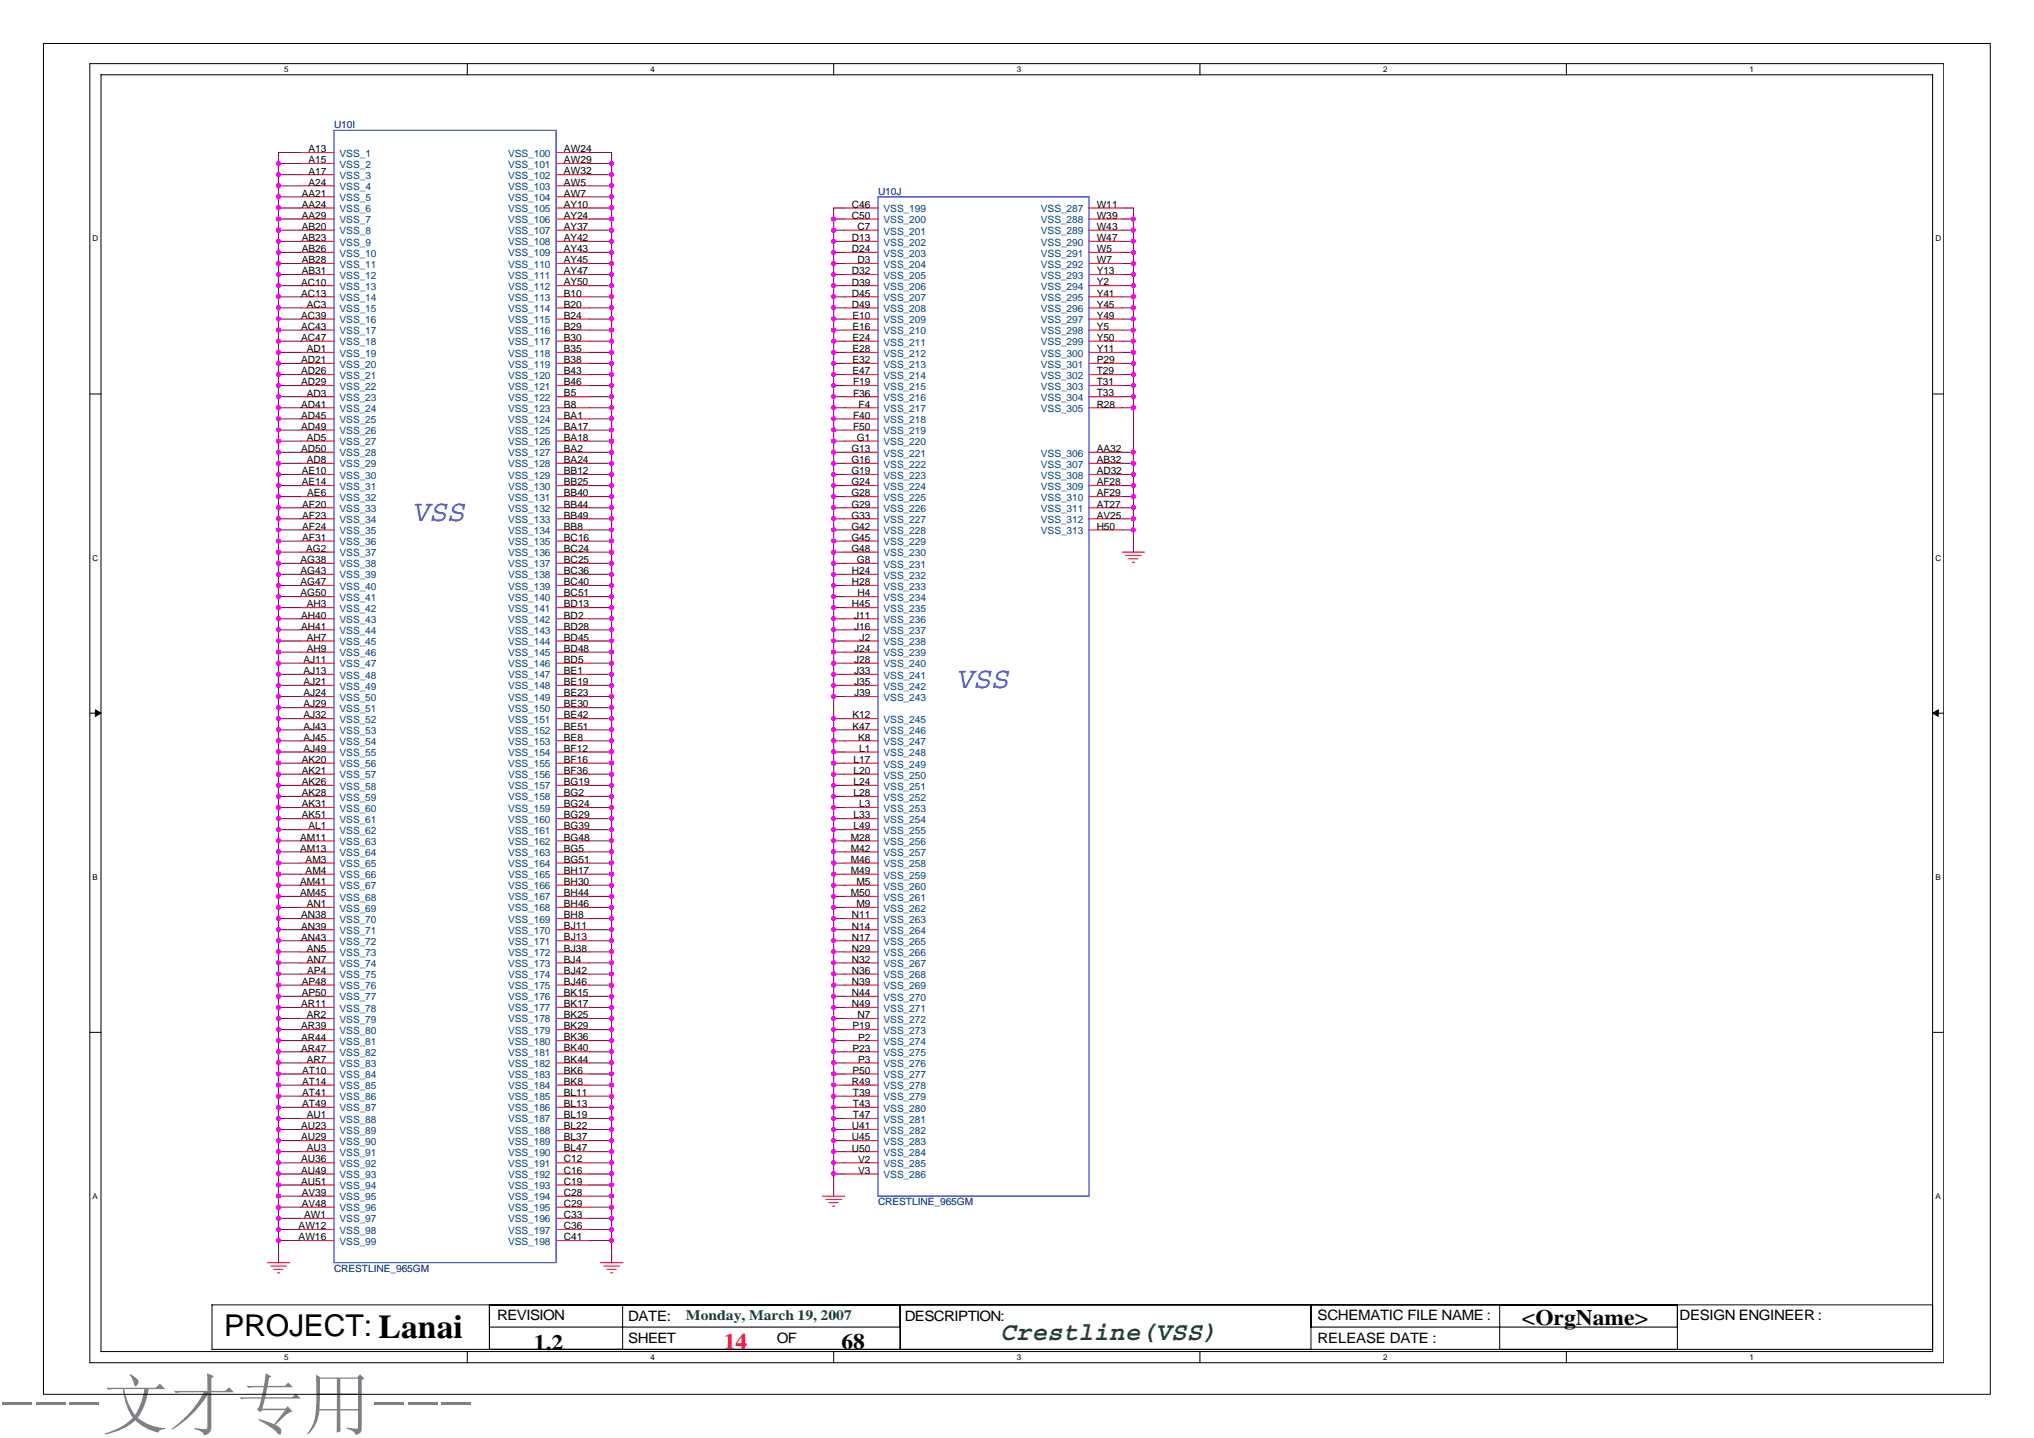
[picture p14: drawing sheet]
<svg xmlns="http://www.w3.org/2000/svg" width="297mm" height="210mm" viewBox="0 0 297 210" stroke-linecap="round" stroke-linejoin="round" font-family="sans-serif">
<defs><g id="words">
<text font-size="9.9" fill="#808080" x="0" y="208.6">---文才专用---</text>
<g font-size="4.4" fill="#00f">
<text x="60.1" y="76.1">VSS</text>
<text x="139.6" y="100.4">VSS</text>
</g>
<text font-size="4.4" x="32.7" y="195.1">PROJECT: Lanai</text>
<text font-size="3.7" fill="#008000" x="146.1" y="195.7">Crestline(VSS)</text>
<g font-size="3.2">
<text x="78" y="197.1">1.2</text>
<text x="122.9" y="196.9">68</text>
<text x="222.3" y="193.5">&lt;OrgName&gt;</text>
</g>
<text font-size="3.2" fill="#f00" x="105.7" y="196.9">14</text>
<g font-size="2.1">
<text x="72.6" y="192.8">REVISION</text>
<text x="91.8" y="196.2">SHEET</text>
<text x="91.8" y="192.9">DATE:</text>
<text x="113.5" y="196.2">OF</text>
<text x="132.1" y="192.9">DESCRIPTION:</text>
<text x="192.4" y="192.8">SCHEMATIC FILE NAME :</text>
<text x="192.4" y="196.2">RELEASE DATE :</text>
<text x="245.3" y="192.8">DESIGN ENGINEER :</text>
</g>
<text font-size="2.1" fill="#008000" x="100.2" y="192.8">Monday, March 19, 2007</text>
<g font-size="1.5">
<text x="45" y="22.2">A13</text>
<text x="45" y="23.9">A15</text>
<text x="82.4" y="22.2">AW24</text>
<text x="82.4" y="23.8">AW29</text>
<text x="44.1" y="28.7">AA21</text>
<text x="45" y="25.5">A17</text>
<text x="45" y="27.1">A24</text>
<text x="82.4" y="25.5">AW32</text>
<text x="82.4" y="27.1">AW5</text>
<text x="82.4" y="28.7">AW7</text>
<text x="44.1" y="30.4">AA24</text>
<text x="44.1" y="32">AA29</text>
<text x="44.1" y="33.6">AB20</text>
<text x="44.1" y="35.2">AB23</text>
<text x="82.4" y="30.3">AY10</text>
<text x="82.4" y="31.9">AY24</text>
<text x="82.4" y="33.6">AY37</text>
<text x="82.4" y="35.2">AY42</text>
<text x="124.4" y="30.4">C46</text>
<text x="124.4" y="32">C50</text>
<text x="124.4" y="35.2">D13</text>
<text x="125.2" y="33.6">C7</text>
<text x="160.2" y="30.3">W11</text>
<text x="160.2" y="31.9">W39</text>
<text x="160.2" y="33.6">W43</text>
<text x="160.2" y="35.2">W47</text>
<text x="44" y="41.7">AC10</text>
<text x="44.1" y="36.8">AB26</text>
<text x="44.1" y="38.5">AB28</text>
<text x="44.1" y="40.1">AB31</text>
<text x="82.4" y="36.8">AY43</text>
<text x="82.4" y="38.4">AY45</text>
<text x="82.4" y="40">AY47</text>
<text x="82.4" y="41.7">AY50</text>
<text x="124.4" y="36.8">D24</text>
<text x="124.4" y="40.1">D32</text>
<text x="124.4" y="41.7">D39</text>
<text x="125.2" y="38.5">D3</text>
<text x="160.2" y="36.8">W5</text>
<text x="160.2" y="38.4">W7</text>
<text x="160.2" y="40.1">Y13</text>
<text x="160.2" y="41.7">Y2</text>
<text x="44" y="43.3">AC13</text>
<text x="44" y="46.6">AC39</text>
<text x="44.8" y="44.9">AC3</text>
<text x="82.4" y="43.3">B10</text>
<text x="82.4" y="44.9">B20</text>
<text x="82.4" y="46.5">B24</text>
<text x="124.4" y="43.3">D45</text>
<text x="124.4" y="44.9">D49</text>
<text x="124.5" y="46.6">E10</text>
<text x="160.2" y="43.3">Y41</text>
<text x="160.2" y="44.9">Y45</text>
<text x="160.2" y="46.5">Y49</text>
<text x="44" y="48.2">AC43</text>
<text x="44" y="53">AD21</text>
<text x="44" y="49.8">AC47</text>
<text x="44.8" y="51.4">AD1</text>
<text x="82.4" y="48.2">B29</text>
<text x="82.4" y="49.8">B30</text>
<text x="82.4" y="51.4">B35</text>
<text x="82.4" y="53">B38</text>
<text x="124.5" y="48.2">E16</text>
<text x="124.5" y="49.8">E24</text>
<text x="124.5" y="51.4">E28</text>
<text x="124.5" y="53">E32</text>
<text x="160.2" y="48.2">Y5</text>
<text x="160.2" y="49.8">Y50</text>
<text x="160.2" y="51.4">Y11</text>
<text x="160.2" y="53">P29</text>
<text x="44" y="54.7">AD26</text>
<text x="44" y="56.3">AD29</text>
<text x="44" y="59.5">AD41</text>
<text x="44.8" y="57.9">AD3</text>
<text x="82.4" y="54.7">B43</text>
<text x="82.4" y="56.3">B46</text>
<text x="82.4" y="57.9">B5</text>
<text x="82.4" y="59.5">B8</text>
<text x="124.5" y="54.7">E47</text>
<text x="124.6" y="56.3">F19</text>
<text x="124.6" y="57.9">F36</text>
<text x="125.4" y="59.5">F4</text>
<text x="160.2" y="54.7">T29</text>
<text x="160.2" y="56.3">T31</text>
<text x="160.2" y="57.9">T33</text>
<text x="160.2" y="59.5">R28</text>
<text x="44" y="61.1">AD45</text>
<text x="44" y="62.8">AD49</text>
<text x="44.8" y="64.4">AD5</text>
<text x="82.4" y="61.1">BA1</text>
<text x="82.4" y="62.8">BA17</text>
<text x="82.4" y="64.4">BA18</text>
<text x="82.4" y="66">BA2</text>
<text x="124.6" y="61.1">F40</text>
<text x="124.6" y="62.8">F50</text>
<text x="125.1" y="64.4">G1</text>
<text x="44" y="66">AD50</text>
<text x="44.1" y="69.3">AE10</text>
<text x="44.1" y="70.9">AE14</text>
<text x="44.8" y="67.6">AD8</text>
<text x="82.4" y="67.6">BA24</text>
<text x="82.4" y="69.2">BB12</text>
<text x="82.4" y="70.9">BB25</text>
<text x="124.3" y="66">G13</text>
<text x="124.3" y="67.6">G16</text>
<text x="124.3" y="69.3">G19</text>
<text x="124.3" y="70.9">G24</text>
<text x="160.2" y="66">AA32</text>
<text x="160.2" y="67.6">AB32</text>
<text x="160.2" y="69.2">AD32</text>
<text x="160.2" y="70.9">AF28</text>
<text x="44.2" y="74.1">AF20</text>
<text x="44.2" y="75.7">AF23</text>
<text x="44.2" y="77.4">AF24</text>
<text x="44.9" y="72.5">AE6</text>
<text x="82.4" y="72.5">BB40</text>
<text x="82.4" y="74.1">BB44</text>
<text x="82.4" y="75.7">BB49</text>
<text x="82.4" y="77.3">BB8</text>
<text x="124.3" y="72.5">G28</text>
<text x="124.3" y="74.1">G29</text>
<text x="124.3" y="75.8">G33</text>
<text x="124.3" y="77.4">G42</text>
<text x="160.2" y="72.5">AF29</text>
<text x="160.2" y="74.1">AT27</text>
<text x="160.2" y="75.7">AV25</text>
<text x="160.2" y="77.3">H50</text>
<text x="43.9" y="82.2">AG38</text>
<text x="43.9" y="83.9">AG43</text>
<text x="44.2" y="79">AF31</text>
<text x="44.7" y="80.6">AG2</text>
<text x="82.4" y="79">BC16</text>
<text x="82.4" y="80.6">BC24</text>
<text x="82.4" y="82.2">BC25</text>
<text x="82.4" y="83.8">BC36</text>
<text x="124.3" y="79">G45</text>
<text x="124.3" y="80.6">G48</text>
<text x="124.4" y="83.9">H24</text>
<text x="125.1" y="82.2">G8</text>
<text x="43.9" y="85.5">AG47</text>
<text x="43.9" y="87.1">AG50</text>
<text x="44.8" y="88.7">AH3</text>
<text x="82.4" y="85.5">BC40</text>
<text x="82.4" y="87.1">BC51</text>
<text x="82.4" y="88.7">BD13</text>
<text x="124.4" y="85.5">H28</text>
<text x="124.4" y="88.7">H45</text>
<text x="125.2" y="87.1">H4</text>
<text x="44" y="90.3">AH40</text>
<text x="44" y="91.9">AH41</text>
<text x="44.8" y="93.6">AH7</text>
<text x="44.8" y="95.2">AH9</text>
<text x="82.4" y="90.3">BD2</text>
<text x="82.4" y="91.9">BD28</text>
<text x="82.4" y="93.6">BD45</text>
<text x="82.4" y="95.2">BD48</text>
<text x="124.7" y="90.3">J11</text>
<text x="124.7" y="91.9">J16</text>
<text x="124.7" y="95.2">J24</text>
<text x="125.5" y="93.6">J2</text>
<text x="44.3" y="96.8">AJ11</text>
<text x="44.3" y="98.4">AJ13</text>
<text x="44.3" y="100">AJ21</text>
<text x="44.3" y="101.7">AJ24</text>
<text x="82.4" y="96.8">BD5</text>
<text x="82.4" y="98.4">BE1</text>
<text x="82.4" y="100">BE19</text>
<text x="82.4" y="101.7">BE23</text>
<text x="124.7" y="96.8">J28</text>
<text x="124.7" y="98.4">J33</text>
<text x="124.7" y="100">J35</text>
<text x="124.7" y="101.7">J39</text>
<text x="44.3" y="103.3">AJ29</text>
<text x="44.3" y="104.9">AJ32</text>
<text x="44.3" y="106.5">AJ43</text>
<text x="82.4" y="103.3">BE30</text>
<text x="82.4" y="104.9">BE42</text>
<text x="82.4" y="106.5">BE51</text>
<text x="124.5" y="104.9">K12</text>
<text x="124.5" y="106.5">K47</text>
<text x="44.1" y="111.4">AK20</text>
<text x="44.1" y="113">AK21</text>
<text x="44.3" y="108.2">AJ45</text>
<text x="44.3" y="109.8">AJ49</text>
<text x="82.4" y="108.1">BE8</text>
<text x="82.4" y="109.8">BF12</text>
<text x="82.4" y="111.4">BF16</text>
<text x="82.4" y="113">BF36</text>
<text x="124.6" y="111.4">L17</text>
<text x="124.6" y="113">L20</text>
<text x="125.3" y="108.2">K8</text>
<text x="125.5" y="109.8">L1</text>
<text x="44.1" y="114.6">AK26</text>
<text x="44.1" y="116.3">AK28</text>
<text x="44.1" y="117.9">AK31</text>
<text x="44.1" y="119.5">AK51</text>
<text x="82.4" y="114.6">BG19</text>
<text x="82.4" y="116.2">BG2</text>
<text x="82.4" y="117.9">BG24</text>
<text x="82.4" y="119.5">BG29</text>
<text x="124.6" y="114.6">L24</text>
<text x="124.6" y="116.3">L28</text>
<text x="124.6" y="119.5">L33</text>
<text x="125.5" y="117.9">L3</text>
<text x="43.8" y="122.8">AM11</text>
<text x="43.8" y="124.4">AM13</text>
<text x="44.6" y="126">AM3</text>
<text x="45" y="121.1">AL1</text>
<text x="82.4" y="121.1">BG39</text>
<text x="82.4" y="122.7">BG48</text>
<text x="82.4" y="124.3">BG5</text>
<text x="82.4" y="126">BG51</text>
<text x="124.2" y="122.8">M28</text>
<text x="124.2" y="124.4">M42</text>
<text x="124.2" y="126">M46</text>
<text x="124.6" y="121.1">L49</text>
<text x="43.8" y="129.2">AM41</text>
<text x="43.8" y="130.9">AM45</text>
<text x="44.6" y="127.6">AM4</text>
<text x="82.4" y="127.6">BH17</text>
<text x="82.4" y="129.2">BH30</text>
<text x="82.4" y="130.8">BH44</text>
<text x="124.2" y="127.6">M49</text>
<text x="124.2" y="130.9">M50</text>
<text x="125.1" y="129.2">M5</text>
<text x="44" y="134.1">AN38</text>
<text x="44" y="135.7">AN39</text>
<text x="44" y="137.3">AN43</text>
<text x="44.8" y="132.5">AN1</text>
<text x="82.4" y="132.5">BH46</text>
<text x="82.4" y="134.1">BH8</text>
<text x="82.4" y="135.7">BJ11</text>
<text x="82.4" y="137.3">BJ13</text>
<text x="124.4" y="134.1">N11</text>
<text x="124.4" y="135.7">N14</text>
<text x="124.4" y="137.3">N17</text>
<text x="125.1" y="132.5">M9</text>
<text x="44.1" y="143.8">AP48</text>
<text x="44.8" y="139">AN5</text>
<text x="44.8" y="140.6">AN7</text>
<text x="44.9" y="142.2">AP4</text>
<text x="82.4" y="139">BJ38</text>
<text x="82.4" y="140.6">BJ4</text>
<text x="82.4" y="142.2">BJ42</text>
<text x="82.4" y="143.8">BJ46</text>
<text x="124.4" y="139">N29</text>
<text x="124.4" y="140.6">N32</text>
<text x="124.4" y="142.2">N36</text>
<text x="124.4" y="143.8">N39</text>
<text x="44" y="147.1">AR11</text>
<text x="44.1" y="145.4">AP50</text>
<text x="44.8" y="148.7">AR2</text>
<text x="82.4" y="145.4">BK15</text>
<text x="82.4" y="147.1">BK17</text>
<text x="82.4" y="148.7">BK25</text>
<text x="124.4" y="145.4">N44</text>
<text x="124.4" y="147.1">N49</text>
<text x="125.2" y="148.7">N7</text>
<text x="44" y="150.3">AR39</text>
<text x="44" y="151.9">AR44</text>
<text x="44" y="153.5">AR47</text>
<text x="44.8" y="155.2">AR7</text>
<text x="82.4" y="150.3">BK29</text>
<text x="82.4" y="151.9">BK36</text>
<text x="82.4" y="155.2">BK44</text>
<text x="82.4" y="153.5">BK40</text>
<text x="124.5" y="150.3">P19</text>
<text x="124.5" y="153.5">P23</text>
<text x="125.3" y="151.9">P2</text>
<text x="125.3" y="155.2">P3</text>
<text x="44.1" y="156.8">AT10</text>
<text x="44.1" y="158.4">AT14</text>
<text x="44.1" y="160">AT41</text>
<text x="44.1" y="161.7">AT49</text>
<text x="82.4" y="158.4">BK8</text>
<text x="82.4" y="161.6">BL13</text>
<text x="82.4" y="156.8">BK6</text>
<text x="82.4" y="160">BL11</text>
<text x="124.4" y="158.4">R49</text>
<text x="124.5" y="156.8">P50</text>
<text x="124.6" y="160">T39</text>
<text x="124.6" y="161.7">T43</text>
<text x="44" y="164.9">AU23</text>
<text x="44" y="166.5">AU29</text>
<text x="44.8" y="163.3">AU1</text>
<text x="82.4" y="164.9">BL22</text>
<text x="82.4" y="163.3">BL19</text>
<text x="82.4" y="166.5">BL37</text>
<text x="124.4" y="164.9">U41</text>
<text x="124.4" y="166.5">U45</text>
<text x="124.6" y="163.3">T47</text>
<text x="44" y="169.7">AU36</text>
<text x="44" y="171.4">AU49</text>
<text x="44" y="173">AU51</text>
<text x="44.8" y="168.1">AU3</text>
<text x="82.4" y="169.7">C12</text>
<text x="82.4" y="173">C19</text>
<text x="82.4" y="168.1">BL47</text>
<text x="82.4" y="171.4">C16</text>
<text x="124.4" y="168.2">U50</text>
<text x="125.3" y="169.8">V2</text>
<text x="125.3" y="171.4">V3</text>
<text x="43.6" y="179.5">AW12</text>
<text x="44.1" y="174.6">AV39</text>
<text x="44.1" y="176.2">AV48</text>
<text x="44.4" y="177.9">AW1</text>
<text x="82.4" y="176.2">C29</text>
<text x="82.4" y="179.5">C36</text>
<text x="82.4" y="174.6">C28</text>
<text x="82.4" y="177.8">C33</text>
<text x="43.6" y="181.1">AW16</text>
<text x="82.4" y="181.1">C41</text>
</g>
<g font-size="1.5" fill="#000080">
<text x="48.8" y="18.7">U10I</text>
<text x="128.2" y="28.4">U10J</text>
<text x="128.2" y="176">CRESTLINE_965GM</text>
<text x="48.8" y="185.7">CRESTLINE_965GM</text>
</g>
<g font-size="1.5" fill="#004080">
<text x="49.6" y="22.9">VSS_1</text>
<text x="74.2" y="22.9">VSS_100</text>
<text x="49.6" y="24.5">VSS_2</text>
<text x="49.6" y="26.1">VSS_3</text>
<text x="49.6" y="27.8">VSS_4</text>
<text x="49.6" y="29.4">VSS_5</text>
<text x="74.2" y="24.5">VSS_101</text>
<text x="74.2" y="26.1">VSS_102</text>
<text x="74.2" y="27.7">VSS_103</text>
<text x="74.2" y="29.3">VSS_104</text>
<text x="49.6" y="31">VSS_6</text>
<text x="49.6" y="32.6">VSS_7</text>
<text x="49.6" y="34.2">VSS_8</text>
<text x="49.6" y="35.9">VSS_9</text>
<text x="74.2" y="31">VSS_105</text>
<text x="74.2" y="32.6">VSS_106</text>
<text x="74.2" y="34.2">VSS_107</text>
<text x="74.2" y="35.8">VSS_108</text>
<text x="129" y="31">VSS_199</text>
<text x="129" y="32.6">VSS_200</text>
<text x="129" y="34.3">VSS_201</text>
<text x="129" y="35.9">VSS_202</text>
<text x="152" y="31">VSS_287</text>
<text x="152" y="32.6">VSS_288</text>
<text x="152" y="34.2">VSS_289</text>
<text x="152" y="35.9">VSS_290</text>
<text x="49.6" y="37.5">VSS_10</text>
<text x="49.6" y="39.1">VSS_11</text>
<text x="49.6" y="40.7">VSS_12</text>
<text x="74.2" y="37.5">VSS_109</text>
<text x="74.2" y="39.1">VSS_110</text>
<text x="74.2" y="40.7">VSS_111</text>
<text x="129" y="37.5">VSS_203</text>
<text x="129" y="39.1">VSS_204</text>
<text x="129" y="40.7">VSS_205</text>
<text x="152" y="37.5">VSS_291</text>
<text x="152" y="39.1">VSS_292</text>
<text x="152" y="40.7">VSS_293</text>
<text x="49.6" y="42.3">VSS_13</text>
<text x="49.6" y="44">VSS_14</text>
<text x="49.6" y="45.6">VSS_15</text>
<text x="49.6" y="47.2">VSS_16</text>
<text x="74.2" y="42.3">VSS_112</text>
<text x="74.2" y="44">VSS_113</text>
<text x="74.2" y="45.6">VSS_114</text>
<text x="74.2" y="47.2">VSS_115</text>
<text x="129" y="42.4">VSS_206</text>
<text x="129" y="44">VSS_207</text>
<text x="129" y="45.6">VSS_208</text>
<text x="129" y="47.2">VSS_209</text>
<text x="152" y="42.3">VSS_294</text>
<text x="152" y="44">VSS_295</text>
<text x="152" y="45.6">VSS_296</text>
<text x="152" y="47.2">VSS_297</text>
<text x="49.6" y="48.8">VSS_17</text>
<text x="49.6" y="52.1">VSS_19</text>
<text x="49.6" y="53.7">VSS_20</text>
<text x="49.6" y="50.4">VSS_18</text>
<text x="74.2" y="48.8">VSS_116</text>
<text x="74.2" y="50.4">VSS_117</text>
<text x="74.2" y="52.1">VSS_118</text>
<text x="74.2" y="53.7">VSS_119</text>
<text x="129" y="48.8">VSS_210</text>
<text x="129" y="50.5">VSS_211</text>
<text x="129" y="52.1">VSS_212</text>
<text x="129" y="53.7">VSS_213</text>
<text x="152" y="48.8">VSS_298</text>
<text x="152" y="50.4">VSS_299</text>
<text x="152" y="52.1">VSS_300</text>
<text x="152" y="53.7">VSS_301</text>
<text x="49.6" y="55.3">VSS_21</text>
<text x="49.6" y="56.9">VSS_22</text>
<text x="49.6" y="58.5">VSS_23</text>
<text x="74.2" y="55.3">VSS_120</text>
<text x="74.2" y="56.9">VSS_121</text>
<text x="74.2" y="58.5">VSS_122</text>
<text x="129" y="55.3">VSS_214</text>
<text x="129" y="56.9">VSS_215</text>
<text x="129" y="58.6">VSS_216</text>
<text x="152" y="55.3">VSS_302</text>
<text x="152" y="56.9">VSS_303</text>
<text x="152" y="58.6">VSS_304</text>
<text x="49.6" y="60.2">VSS_24</text>
<text x="49.6" y="61.8">VSS_25</text>
<text x="49.6" y="63.4">VSS_26</text>
<text x="49.6" y="65">VSS_27</text>
<text x="74.2" y="60.1">VSS_123</text>
<text x="74.2" y="61.8">VSS_124</text>
<text x="74.2" y="63.4">VSS_125</text>
<text x="74.2" y="65">VSS_126</text>
<text x="129" y="60.2">VSS_217</text>
<text x="129" y="61.8">VSS_218</text>
<text x="129" y="63.4">VSS_219</text>
<text x="129" y="65">VSS_220</text>
<text x="152" y="60.2">VSS_305</text>
<text x="49.6" y="66.7">VSS_28</text>
<text x="49.6" y="68.3">VSS_29</text>
<text x="49.6" y="69.9">VSS_30</text>
<text x="49.6" y="71.5">VSS_31</text>
<text x="74.2" y="66.6">VSS_127</text>
<text x="74.2" y="68.2">VSS_128</text>
<text x="74.2" y="69.9">VSS_129</text>
<text x="74.2" y="71.5">VSS_130</text>
<text x="129" y="66.7">VSS_221</text>
<text x="129" y="68.3">VSS_222</text>
<text x="129" y="69.9">VSS_223</text>
<text x="129" y="71.5">VSS_224</text>
<text x="152" y="66.7">VSS_306</text>
<text x="152" y="68.3">VSS_307</text>
<text x="152" y="69.9">VSS_308</text>
<text x="152" y="71.5">VSS_309</text>
<text x="49.6" y="73.1">VSS_32</text>
<text x="49.6" y="74.8">VSS_33</text>
<text x="49.6" y="76.4">VSS_34</text>
<text x="49.6" y="78">VSS_35</text>
<text x="74.2" y="73.1">VSS_131</text>
<text x="74.2" y="74.7">VSS_132</text>
<text x="74.2" y="76.4">VSS_133</text>
<text x="74.2" y="78">VSS_134</text>
<text x="129" y="73.2">VSS_225</text>
<text x="129" y="74.8">VSS_226</text>
<text x="129" y="76.4">VSS_227</text>
<text x="152" y="73.1">VSS_310</text>
<text x="152" y="74.8">VSS_311</text>
<text x="152" y="76.4">VSS_312</text>
<text x="49.6" y="79.6">VSS_36</text>
<text x="49.6" y="81.2">VSS_37</text>
<text x="49.6" y="82.9">VSS_38</text>
<text x="74.2" y="79.6">VSS_135</text>
<text x="74.2" y="81.2">VSS_136</text>
<text x="74.2" y="82.9">VSS_137</text>
<text x="129" y="78">VSS_228</text>
<text x="129" y="79.7">VSS_229</text>
<text x="129" y="81.3">VSS_230</text>
<text x="129" y="82.9">VSS_231</text>
<text x="152" y="78">VSS_313</text>
<text x="49.6" y="84.5">VSS_39</text>
<text x="49.6" y="86.1">VSS_40</text>
<text x="49.6" y="87.7">VSS_41</text>
<text x="49.6" y="89.3">VSS_42</text>
<text x="74.2" y="84.5">VSS_138</text>
<text x="74.2" y="86.1">VSS_139</text>
<text x="74.2" y="87.7">VSS_140</text>
<text x="74.2" y="89.3">VSS_141</text>
<text x="129" y="84.5">VSS_232</text>
<text x="129" y="86.1">VSS_233</text>
<text x="129" y="87.8">VSS_234</text>
<text x="129" y="89.4">VSS_235</text>
<text x="49.6" y="91">VSS_43</text>
<text x="49.6" y="92.6">VSS_44</text>
<text x="49.6" y="94.2">VSS_45</text>
<text x="49.6" y="95.8">VSS_46</text>
<text x="74.2" y="91">VSS_142</text>
<text x="74.2" y="92.6">VSS_143</text>
<text x="74.2" y="94.2">VSS_144</text>
<text x="74.2" y="95.8">VSS_145</text>
<text x="129" y="91">VSS_236</text>
<text x="129" y="92.6">VSS_237</text>
<text x="129" y="94.2">VSS_238</text>
<text x="129" y="95.9">VSS_239</text>
<text x="49.6" y="97.5">VSS_47</text>
<text x="49.6" y="99.1">VSS_48</text>
<text x="49.6" y="100.7">VSS_49</text>
<text x="74.2" y="97.4">VSS_146</text>
<text x="74.2" y="99.1">VSS_147</text>
<text x="74.2" y="100.7">VSS_148</text>
<text x="129" y="97.5">VSS_240</text>
<text x="129" y="99.1">VSS_241</text>
<text x="129" y="100.7">VSS_242</text>
<text x="49.6" y="102.3">VSS_50</text>
<text x="49.6" y="103.9">VSS_51</text>
<text x="49.6" y="105.6">VSS_52</text>
<text x="49.6" y="107.2">VSS_53</text>
<text x="74.2" y="102.3">VSS_149</text>
<text x="74.2" y="103.9">VSS_150</text>
<text x="74.2" y="105.5">VSS_151</text>
<text x="74.2" y="107.2">VSS_152</text>
<text x="129" y="102.3">VSS_243</text>
<text x="129" y="105.6">VSS_245</text>
<text x="129" y="107.2">VSS_246</text>
<text x="49.6" y="108.8">VSS_54</text>
<text x="49.6" y="110.4">VSS_55</text>
<text x="49.6" y="112.1">VSS_56</text>
<text x="49.6" y="113.7">VSS_57</text>
<text x="74.2" y="108.8">VSS_153</text>
<text x="74.2" y="110.4">VSS_154</text>
<text x="74.2" y="112">VSS_155</text>
<text x="74.2" y="113.6">VSS_156</text>
<text x="129" y="108.8">VSS_247</text>
<text x="129" y="110.4">VSS_248</text>
<text x="129" y="112.1">VSS_249</text>
<text x="129" y="113.7">VSS_250</text>
<text x="49.6" y="115.3">VSS_58</text>
<text x="49.6" y="116.9">VSS_59</text>
<text x="49.6" y="118.5">VSS_60</text>
<text x="74.2" y="115.3">VSS_157</text>
<text x="74.2" y="116.9">VSS_158</text>
<text x="74.2" y="118.5">VSS_159</text>
<text x="129" y="115.3">VSS_251</text>
<text x="129" y="116.9">VSS_252</text>
<text x="129" y="118.5">VSS_253</text>
<text x="49.6" y="120.2">VSS_61</text>
<text x="49.6" y="121.8">VSS_62</text>
<text x="49.6" y="123.4">VSS_63</text>
<text x="49.6" y="125">VSS_64</text>
<text x="74.2" y="120.1">VSS_160</text>
<text x="74.2" y="121.7">VSS_161</text>
<text x="74.2" y="123.4">VSS_162</text>
<text x="74.2" y="125">VSS_163</text>
<text x="129" y="120.2">VSS_254</text>
<text x="129" y="121.8">VSS_255</text>
<text x="129" y="123.4">VSS_256</text>
<text x="129" y="125">VSS_257</text>
<text x="49.6" y="126.6">VSS_65</text>
<text x="49.6" y="128.3">VSS_66</text>
<text x="49.6" y="129.9">VSS_67</text>
<text x="49.6" y="131.5">VSS_68</text>
<text x="74.2" y="126.6">VSS_164</text>
<text x="74.2" y="128.2">VSS_165</text>
<text x="74.2" y="129.9">VSS_166</text>
<text x="74.2" y="131.5">VSS_167</text>
<text x="129" y="126.7">VSS_258</text>
<text x="129" y="128.3">VSS_259</text>
<text x="129" y="129.9">VSS_260</text>
<text x="129" y="131.5">VSS_261</text>
<text x="49.6" y="133.1">VSS_69</text>
<text x="49.6" y="134.7">VSS_70</text>
<text x="49.6" y="136.4">VSS_71</text>
<text x="49.6" y="138">VSS_72</text>
<text x="74.2" y="133.1">VSS_168</text>
<text x="74.2" y="134.7">VSS_169</text>
<text x="74.2" y="136.4">VSS_170</text>
<text x="74.2" y="138">VSS_171</text>
<text x="129" y="133.1">VSS_262</text>
<text x="129" y="134.8">VSS_263</text>
<text x="129" y="136.4">VSS_264</text>
<text x="129" y="138">VSS_265</text>
<text x="49.6" y="139.6">VSS_73</text>
<text x="49.6" y="141.2">VSS_74</text>
<text x="49.6" y="142.8">VSS_75</text>
<text x="74.2" y="139.6">VSS_172</text>
<text x="74.2" y="141.2">VSS_173</text>
<text x="74.2" y="142.8">VSS_174</text>
<text x="129" y="139.6">VSS_266</text>
<text x="129" y="141.2">VSS_267</text>
<text x="129" y="142.9">VSS_268</text>
<text x="49.6" y="144.5">VSS_76</text>
<text x="49.6" y="146.1">VSS_77</text>
<text x="49.6" y="147.7">VSS_78</text>
<text x="49.6" y="149.3">VSS_79</text>
<text x="74.2" y="144.4">VSS_175</text>
<text x="74.2" y="146.1">VSS_176</text>
<text x="74.2" y="147.7">VSS_177</text>
<text x="74.2" y="149.3">VSS_178</text>
<text x="129" y="144.5">VSS_269</text>
<text x="129" y="146.1">VSS_270</text>
<text x="129" y="147.7">VSS_271</text>
<text x="129" y="149.3">VSS_272</text>
<text x="49.6" y="151">VSS_80</text>
<text x="49.6" y="152.6">VSS_81</text>
<text x="49.6" y="154.2">VSS_82</text>
<text x="49.6" y="155.8">VSS_83</text>
<text x="74.2" y="150.9">VSS_179</text>
<text x="74.2" y="152.5">VSS_180</text>
<text x="74.2" y="155.8">VSS_182</text>
<text x="74.2" y="154.2">VSS_181</text>
<text x="129" y="151">VSS_273</text>
<text x="129" y="152.6">VSS_274</text>
<text x="129" y="154.2">VSS_275</text>
<text x="129" y="155.8">VSS_276</text>
<text x="49.6" y="157.4">VSS_84</text>
<text x="49.6" y="159.1">VSS_85</text>
<text x="49.6" y="160.7">VSS_86</text>
<text x="74.2" y="159">VSS_184</text>
<text x="74.2" y="157.4">VSS_183</text>
<text x="74.2" y="160.6">VSS_185</text>
<text x="129" y="157.4">VSS_277</text>
<text x="129" y="159.1">VSS_278</text>
<text x="129" y="160.7">VSS_279</text>
<text x="49.6" y="162.3">VSS_87</text>
<text x="49.6" y="163.9">VSS_88</text>
<text x="49.6" y="165.5">VSS_89</text>
<text x="49.6" y="167.2">VSS_90</text>
<text x="74.2" y="162.3">VSS_186</text>
<text x="74.2" y="165.5">VSS_188</text>
<text x="74.2" y="163.9">VSS_187</text>
<text x="74.2" y="167.1">VSS_189</text>
<text x="129" y="162.3">VSS_280</text>
<text x="129" y="163.9">VSS_281</text>
<text x="129" y="165.6">VSS_282</text>
<text x="129" y="167.2">VSS_283</text>
<text x="49.6" y="168.8">VSS_91</text>
<text x="49.6" y="170.4">VSS_92</text>
<text x="49.6" y="172">VSS_93</text>
<text x="49.6" y="173.6">VSS_94</text>
<text x="74.2" y="170.4">VSS_191</text>
<text x="74.2" y="173.6">VSS_193</text>
<text x="74.2" y="168.8">VSS_190</text>
<text x="74.2" y="172">VSS_192</text>
<text x="129" y="168.8">VSS_284</text>
<text x="129" y="170.4">VSS_285</text>
<text x="129" y="172.1">VSS_286</text>
<text x="49.6" y="178.5">VSS_97</text>
<text x="49.6" y="175.3">VSS_95</text>
<text x="49.6" y="176.9">VSS_96</text>
<text x="74.2" y="176.9">VSS_195</text>
<text x="74.2" y="175.3">VSS_194</text>
<text x="74.2" y="178.5">VSS_196</text>
<text x="49.6" y="181.7">VSS_99</text>
<text x="49.6" y="180.1">VSS_98</text>
<text x="74.2" y="181.8">VSS_198</text>
<text x="74.2" y="180.1">VSS_197</text>
</g>
<g font-size="1.2">
<text x="41.5" y="10.5">5</text>
<text x="95" y="10.5">4</text>
<text x="148.5" y="10.5">3</text>
<text x="202" y="10.5">2</text>
<text x="255.5" y="10.5">1</text>
<text x="13.5" y="35.2">D</text>
<text x="282.7" y="35.2">D</text>
<text x="13.5" y="81.9">C</text>
<text x="282.7" y="81.9">C</text>
<text x="13.5" y="128.5">B</text>
<text x="282.7" y="128.5">B</text>
<text x="13.5" y="175.1">A</text>
<text x="282.7" y="175.1">A</text>
<text x="41.5" y="198.6">5</text>
<text x="95" y="198.6">4</text>
<text x="148.5" y="198.6">3</text>
<text x="202" y="198.6">2</text>
<text x="255.5" y="198.6">1</text>
</g>
</g></defs>
<g fill="none" stroke="#000" stroke-width=".15">
<path d="M6.3 6.3h284.4v197.3h-284.4zM13.1 9.3h270.8v189.7h-270.8zM14.7 10.9h267.5v186.5h-267.5zM68.2 9.3v1.6M121.7 9.3v1.6M175.2 9.3v1.6M228.7 9.3v1.6M13.1 57.5h1.6M282.2 57.5h1.7M13.1 104.1h1.6M282.2 104.1h1.7M13.1 150.7h1.6"/>
<path d="M282.2 150.7h1.7M68.2 197.4v1.6M71.5 190.5v6.5M71.5 193.8h60M90.9 190.5v6.5M121.7 197.4v1.6M131.5 190.5v6.5M175.2 197.4v1.6M191.4 193.8h53.6M191.4 190.5v6.5M219 190.5v6.5M228.7 197.4v1.6"/>
<path d="M245 190.5v6.5M282.2 190.5h-251.2v6.5h251.2"/>
</g>
<path d="M13.9 103.7l.8 .4-.8 .5zM282.2 104.1l.9-.4v.9z" fill="#000" stroke="#000" stroke-width=".15"/>
<g fill="none" stroke="#f00" stroke-width=".15">
<path d="M43.9 30.4h4.9M43.9 32h4.9M43.9 33.6h4.9M43.9 35.2h4.9M43.9 36.9h4.9M43.9 38.5h4.9M43.9 22.3h4.9M43.9 23.9h4.9M43.9 25.5h4.9M43.9 27.1h4.9M43.9 28.7h4.9M81.2 30.4h4.9"/>
<path d="M81.2 32h4.9M81.2 33.6h4.9M81.2 35.2h4.9M81.2 36.9h4.9M81.2 38.5h4.9M81.2 22.3h4.9M81.2 23.9h4.9M81.2 25.5h4.9M81.2 27.1h4.9M81.2 28.7h4.9M123.4 30.4h4.8M123.4 32h4.8"/>
<path d="M123.4 33.6h4.8M123.4 35.2h4.8M123.4 36.9h4.8M123.4 38.5h4.8M159 30.4h4.9M159 32h4.9M159 33.6h4.9M159 35.2h4.9M159 36.9h4.9M159 38.5h4.9M43.9 40.1h4.9M43.9 41.7h4.9"/>
<path d="M43.9 43.3h4.9M43.9 45h4.9M43.9 46.6h4.9M43.9 48.2h4.9M43.9 49.8h4.9M43.9 51.5h4.9M43.9 53.1h4.9M43.9 54.7h4.9M43.9 56.3h4.9M43.9 57.9h4.9M43.9 59.5h4.9M81.2 40.1h4.9"/>
<path d="M81.2 41.7h4.9M81.2 43.3h4.9M81.2 45h4.9M81.2 46.6h4.9M81.2 48.2h4.9M81.2 49.8h4.9M81.2 51.5h4.9M81.2 53.1h4.9M81.2 54.7h4.9M81.2 56.3h4.9M81.2 57.9h4.9M81.2 59.5h4.9"/>
<path d="M123.4 40.1h4.8M123.4 41.7h4.8M123.4 43.3h4.8M123.4 45h4.8M123.4 46.6h4.8M123.4 48.2h4.8M123.4 49.8h4.8M123.4 51.5h4.8M123.4 53.1h4.8M123.4 54.7h4.8M123.4 56.3h4.8M123.4 57.9h4.8"/>
<path d="M123.4 59.5h4.8M159 40.1h4.9M159 41.7h4.9M159 43.3h4.9M159 45h4.9M159 46.6h4.9M159 48.2h4.9M159 49.8h4.9M159 51.5h4.9M159 53.1h4.9M159 54.7h4.9M159 56.3h4.9"/>
<path d="M159 57.9h4.9M159 59.5h4.9M43.9 61.2h4.9M43.9 62.8h4.9M43.9 64.4h4.9M43.9 66h4.9M43.9 67.6h4.9M43.9 69.3h4.9M43.9 70.9h4.9M43.9 72.5h4.9M43.9 74.1h4.9M43.9 75.8h4.9"/>
<path d="M43.9 77.4h4.9M43.9 79h4.9M81.2 61.2h4.9M81.2 62.8h4.9M81.2 64.4h4.9M81.2 66h4.9M81.2 67.6h4.9M81.2 69.3h4.9M81.2 70.9h4.9M81.2 72.5h4.9M81.2 74.1h4.9M81.2 75.8h4.9"/>
<path d="M81.2 77.4h4.9M81.2 79h4.9M123.4 61.2h4.8M123.4 62.8h4.8M123.4 64.4h4.8M123.4 66h4.8M123.4 67.6h4.8M123.4 69.3h4.8M123.4 70.9h4.8M123.4 72.5h4.8M123.4 74.1h4.8M123.4 75.8h4.8"/>
<path d="M123.4 77.4h4.8M123.4 79h4.8M159 66h4.9M159 67.6h4.9M159 69.3h4.9M159 70.9h4.9M159 72.5h4.9M159 74.1h4.9M159 75.8h4.9M159 77.4h4.9M43.9 80.6h4.9M43.9 82.3h4.9"/>
<path d="M43.9 83.9h4.9M43.9 85.5h4.9M43.9 87.1h4.9M43.9 88.7h4.9M43.9 90.4h4.9M43.9 92h4.9M43.9 93.6h4.9M43.9 95.2h4.9M43.9 96.8h4.9M43.9 98.5h4.9M81.2 80.6h4.9M81.2 82.3h4.9"/>
<path d="M81.2 83.9h4.9M81.2 85.5h4.9M81.2 87.1h4.9M81.2 88.7h4.9M81.2 90.4h4.9M81.2 92h4.9M81.2 93.6h4.9M81.2 95.2h4.9M81.2 96.8h4.9M81.2 98.5h4.9M123.4 80.6h4.8M123.4 82.3h4.8"/>
<path d="M123.4 83.9h4.8M123.4 85.5h4.8M123.4 87.1h4.8M123.4 88.7h4.8M123.4 90.4h4.8M123.4 92h4.8M123.4 93.6h4.8M123.4 95.2h4.8M123.4 96.8h4.8M123.4 98.5h4.8M163.9 80.6h3.2M164.4 81.1h2.3"/>
<path d="M164.8 81.6h1.4M165.4 82.1h.3M43.9 100.1h4.9M43.9 101.7h4.9M43.9 104.9h4.9M43.9 106.6h4.9M43.9 108.2h4.9M43.9 109.8h4.9M43.9 111.4h4.9M43.9 113.1h4.9M43.9 114.7h4.9M43.9 116.3h4.9"/>
<path d="M43.9 117.9h4.9M43.9 119.5h4.9M43.9 103.3h4.9M81.2 100.1h4.9M81.2 101.7h4.9M81.2 104.9h4.9M81.2 106.6h4.9M81.2 108.2h4.9M81.2 109.8h4.9M81.2 111.4h4.9M81.2 113.1h4.9M81.2 114.7h4.9"/>
<path d="M81.2 116.3h4.9M81.2 117.9h4.9M81.2 119.5h4.9M81.2 103.3h4.9M123.4 100.1h4.8M123.4 101.7h4.8M123.4 104.9h4.8M123.4 106.6h4.8M123.4 108.2h4.8M123.4 109.8h4.8M123.4 111.4h4.8M123.4 113.1h4.8"/>
<path d="M123.4 114.7h4.8M123.4 116.3h4.8M123.4 117.9h4.8M123.4 119.5h4.8M43.9 121.2h4.9M43.9 122.8h4.9M43.9 124.4h4.9M43.9 126h4.9M43.9 127.7h4.9M43.9 129.3h4.9M43.9 130.9h4.9M43.9 132.5h4.9"/>
<path d="M43.9 134.1h4.9M43.9 135.8h4.9M43.9 137.4h4.9M43.9 139h4.9M81.2 121.2h4.9M81.2 122.8h4.9M81.2 124.4h4.9M81.2 126h4.9M81.2 127.7h4.9M81.2 129.3h4.9M81.2 130.9h4.9M81.2 132.5h4.9"/>
<path d="M81.2 134.1h4.9M81.2 135.8h4.9M81.2 137.4h4.9M81.2 139h4.9M123.4 121.2h4.8M123.4 122.8h4.8M123.4 124.4h4.8M123.4 126h4.8M123.4 127.7h4.8M123.4 129.3h4.8M123.4 130.9h4.8M123.4 132.5h4.8"/>
<path d="M123.4 134.1h4.8M123.4 135.8h4.8M123.4 137.4h4.8M123.4 139h4.8M43.9 140.6h4.9M43.9 142.2h4.9M43.9 143.8h4.9M43.9 145.5h4.9M43.9 147.1h4.9M43.9 148.7h4.9M43.9 150.3h4.9M43.9 152h4.9"/>
<path d="M43.9 153.6h4.9M43.9 155.2h4.9M43.9 156.8h4.9M43.9 158.5h4.9M81.2 140.6h4.9M81.2 142.2h4.9M81.2 143.8h4.9M81.2 145.5h4.9M81.2 147.1h4.9M81.2 148.7h4.9M81.2 150.3h4.9M81.2 152h4.9"/>
<path d="M81.2 153.6h4.9M81.2 155.2h4.9M81.2 156.8h4.9M81.2 158.5h4.9M123.4 140.6h4.8M123.4 142.2h4.8M123.4 143.8h4.8M123.4 145.5h4.8M123.4 147.1h4.8M123.4 148.7h4.8M123.4 150.3h4.8M123.4 152h4.8"/>
<path d="M123.4 153.6h4.8M123.4 155.2h4.8M123.4 156.8h4.8M123.4 158.5h4.8M43.9 174.7h4.9M43.9 160.1h4.9M43.9 161.7h4.9M43.9 163.3h4.9M43.9 164.9h4.9M43.9 166.6h4.9M43.9 168.2h4.9M43.9 169.8h4.9"/>
<path d="M43.9 171.4h4.9M43.9 177.9h4.9M43.9 173h4.9M43.9 176.3h4.9M43.9 179.5h4.9M81.2 174.7h4.9M81.2 160.1h4.9M81.2 161.7h4.9M81.2 163.3h4.9M81.2 164.9h4.9M81.2 166.6h4.9M81.2 168.2h4.9"/>
<path d="M81.2 169.8h4.9M81.2 171.4h4.9M81.2 177.9h4.9M81.2 173h4.9M81.2 176.3h4.9M81.2 179.5h4.9M120.1 174.7h3.3M120.6 175.2h2.3M121.1 175.6h1.3M121.6 176.1h.3M123.4 160.1h4.8M123.4 161.7h4.8"/>
<path d="M123.4 163.3h4.8M123.4 164.9h4.8M123.4 166.6h4.8M123.4 168.2h4.8M123.4 169.8h4.8M123.4 171.4h4.8M39 184.4h3.3M39.5 184.9h2.3M40 185.4h1.3M40.5 185.9h.3M43.9 181.1h4.9M81.2 181.1h4.9"/>
<path d="M87.7 184.4h3.2M88.2 184.9h2.3M88.6 185.4h1.4M89.2 185.9h.3"/>
</g>
<path d="M48.8 19h32.4v165.4h-32.4zM128.2 28.7h30.8v146h-30.8z" fill="none" stroke="#00f" stroke-width=".15"/>
<g fill="none" stroke="#800040" stroke-width=".15">
<path d="M40.7 23.9h3.2M40.7 35.2h3.2M40.7 36.9h3.2M40.7 25.5h3.2M40.7 32h3.2M40.7 27.1h3.2M40.7 30.4h3.2M40.7 33.6h3.2M40.7 28.7h3.2M40.7 38.5h3.2M43.9 22.3h-3.2v162.1M86.1 22.3h3.2v162.1"/>
<path d="M86.1 23.9h3.2M86.1 35.2h3.2M86.1 36.9h3.2M86.1 25.5h3.2M86.1 32h3.2M86.1 27.1h3.2M86.1 30.4h3.2M86.1 33.6h3.2M86.1 28.7h3.2M86.1 38.5h3.2M121.7 35.2h1.7M121.7 36.9h1.7"/>
<path d="M121.7 32h1.7M121.7 33.6h1.7M121.7 38.5h1.7M123.4 30.4h-1.7v144.3M163.9 30.4h1.6v50.2M163.9 35.2h1.6M163.9 36.9h1.6M163.9 32h1.6M163.9 33.6h1.6M163.9 38.5h1.6M40.7 49.8h3.2M40.7 57.9h3.2"/>
<path d="M40.7 53.1h3.2M40.7 41.7h3.2M40.7 54.7h3.2M40.7 51.5h3.2M40.7 43.3h3.2M40.7 45h3.2M40.7 59.5h3.2M40.7 46.6h3.2M40.7 40.1h3.2M40.7 56.3h3.2M40.7 48.2h3.2M86.1 49.8h3.2"/>
<path d="M86.1 57.9h3.2M86.1 53.1h3.2M86.1 41.7h3.2M86.1 54.7h3.2M86.1 51.5h3.2M86.1 43.3h3.2M86.1 45h3.2M86.1 59.5h3.2M86.1 46.6h3.2M86.1 40.1h3.2M86.1 56.3h3.2M86.1 48.2h3.2"/>
<path d="M121.7 49.8h1.7M121.7 57.9h1.7M121.7 53.1h1.7M121.7 41.7h1.7M121.7 54.7h1.7M121.7 51.5h1.7M121.7 43.3h1.7M121.7 45h1.7M121.7 59.5h1.7M121.7 46.6h1.7M121.7 40.1h1.7M121.7 56.3h1.7"/>
<path d="M121.7 48.2h1.7M163.9 49.8h1.6M163.9 57.9h1.6M163.9 53.1h1.6M163.9 41.7h1.6M163.9 54.7h1.6M163.9 51.5h1.6M163.9 43.3h1.6M163.9 45h1.6M163.9 59.5h1.6M163.9 46.6h1.6M163.9 40.1h1.6"/>
<path d="M163.9 56.3h1.6M163.9 48.2h1.6M40.7 62.8h3.2M40.7 75.8h3.2M40.7 72.5h3.2M40.7 66h3.2M40.7 79h3.2M40.7 74.1h3.2M40.7 70.9h3.2M40.7 67.6h3.2M40.7 61.2h3.2M40.7 64.4h3.2"/>
<path d="M40.7 69.3h3.2M40.7 77.4h3.2M86.1 62.8h3.2M86.1 75.8h3.2M86.1 72.5h3.2M86.1 66h3.2M86.1 79h3.2M86.1 74.1h3.2M86.1 70.9h3.2M86.1 67.6h3.2M86.1 61.2h3.2M86.1 64.4h3.2"/>
<path d="M86.1 69.3h3.2M86.1 77.4h3.2M121.7 62.8h1.7M121.7 75.8h1.7M121.7 72.5h1.7M121.7 66h1.7M121.7 79h1.7M121.7 74.1h1.7M121.7 70.9h1.7M121.7 67.6h1.7M121.7 61.2h1.7M121.7 64.4h1.7"/>
<path d="M121.7 69.3h1.7M121.7 77.4h1.7M163.9 75.8h1.6M163.9 72.5h1.6M163.9 66h1.6M163.9 74.1h1.6M163.9 70.9h1.6M163.9 67.6h1.6M163.9 69.3h1.6M163.9 77.4h1.6M40.7 96.8h3.2M40.7 90.4h3.2"/>
<path d="M40.7 85.5h3.2M40.7 95.2h3.2M40.7 87.1h3.2M40.7 80.6h3.2M40.7 83.9h3.2M40.7 98.5h3.2M40.7 82.3h3.2M40.7 92h3.2M40.7 88.7h3.2M40.7 93.6h3.2M86.1 96.8h3.2M86.1 90.4h3.2"/>
<path d="M86.1 85.5h3.2M86.1 95.2h3.2M86.1 87.1h3.2M86.1 80.6h3.2M86.1 83.9h3.2M86.1 98.5h3.2M86.1 82.3h3.2M86.1 92h3.2M86.1 88.7h3.2M86.1 93.6h3.2M121.7 96.8h1.7M121.7 90.4h1.7"/>
<path d="M121.7 85.5h1.7M121.7 95.2h1.7M121.7 87.1h1.7M121.7 80.6h1.7M121.7 83.9h1.7M121.7 98.5h1.7M121.7 82.3h1.7M121.7 92h1.7M121.7 88.7h1.7M121.7 93.6h1.7M40.7 100.1h3.2M40.7 119.5h3.2"/>
<path d="M40.7 116.3h3.2M40.7 114.7h3.2M40.7 117.9h3.2M40.7 108.2h3.2M40.7 101.7h3.2M40.7 106.6h3.2M40.7 109.8h3.2M40.7 104.9h3.2M40.7 111.4h3.2M40.7 103.3h3.2M40.7 113.1h3.2M86.1 100.1h3.2"/>
<path d="M86.1 119.5h3.2M86.1 116.3h3.2M86.1 114.7h3.2M86.1 117.9h3.2M86.1 108.2h3.2M86.1 101.7h3.2M86.1 106.6h3.2M86.1 109.8h3.2M86.1 104.9h3.2M86.1 111.4h3.2M86.1 103.3h3.2M86.1 113.1h3.2"/>
<path d="M121.7 100.1h1.7M121.7 119.5h1.7M121.7 116.3h1.7M121.7 114.7h1.7M121.7 117.9h1.7M121.7 108.2h1.7M121.7 101.7h1.7M121.7 106.6h1.7M121.7 109.8h1.7M121.7 104.9h1.7M121.7 111.4h1.7M121.7 113.1h1.7"/>
<path d="M40.7 127.7h3.2M40.7 139h3.2M40.7 135.8h3.2M40.7 137.4h3.2M40.7 126h3.2M40.7 132.5h3.2M40.7 134.1h3.2M40.7 122.8h3.2M40.7 124.4h3.2M40.7 129.3h3.2M40.7 130.9h3.2M40.7 121.2h3.2"/>
<path d="M86.1 127.7h3.2M86.1 139h3.2M86.1 135.8h3.2M86.1 137.4h3.2M86.1 126h3.2M86.1 132.5h3.2M86.1 134.1h3.2M86.1 122.8h3.2M86.1 124.4h3.2M86.1 129.3h3.2M86.1 130.9h3.2M86.1 121.2h3.2"/>
<path d="M121.7 127.7h1.7M121.7 139h1.7M121.7 135.8h1.7M121.7 137.4h1.7M121.7 126h1.7M121.7 132.5h1.7M121.7 134.1h1.7M121.7 122.8h1.7M121.7 124.4h1.7M121.7 129.3h1.7M121.7 130.9h1.7M121.7 121.2h1.7"/>
<path d="M40.7 155.2h3.2M40.7 156.8h3.2M40.7 152h3.2M40.7 147.1h3.2M40.7 140.6h3.2M40.7 143.8h3.2M40.7 145.5h3.2M40.7 150.3h3.2M40.7 148.7h3.2M40.7 158.5h3.2M40.7 142.2h3.2M40.7 153.6h3.2"/>
<path d="M86.1 155.2h3.2M86.1 156.8h3.2M86.1 152h3.2M86.1 147.1h3.2M86.1 140.6h3.2M86.1 143.8h3.2M86.1 145.5h3.2M86.1 150.3h3.2M86.1 148.7h3.2M86.1 158.5h3.2M86.1 142.2h3.2M86.1 153.6h3.2"/>
<path d="M121.7 155.2h1.7M121.7 156.8h1.7M121.7 152h1.7M121.7 147.1h1.7M121.7 140.6h1.7M121.7 143.8h1.7M121.7 145.5h1.7M121.7 150.3h1.7M121.7 148.7h1.7M121.7 158.5h1.7M121.7 142.2h1.7M121.7 153.6h1.7"/>
<path d="M40.7 164.9h3.2M40.7 160.1h3.2M40.7 177.9h3.2M40.7 168.2h3.2M40.7 176.3h3.2M40.7 166.6h3.2M40.7 163.3h3.2M40.7 161.7h3.2M40.7 169.8h3.2M40.7 171.4h3.2M40.7 173h3.2M40.7 179.5h3.2"/>
<path d="M40.7 174.7h3.2M86.1 164.9h3.2M86.1 160.1h3.2M86.1 177.9h3.2M86.1 168.2h3.2M86.1 176.3h3.2M86.1 166.6h3.2M86.1 163.3h3.2M86.1 161.7h3.2M86.1 169.8h3.2M86.1 171.4h3.2M86.1 173h3.2"/>
<path d="M86.1 179.5h3.2M86.1 174.7h3.2M121.7 164.9h1.7M121.7 160.1h1.7M121.7 168.2h1.7M121.7 166.6h1.7M121.7 163.3h1.7M121.7 161.7h1.7M121.7 169.8h1.7M121.7 171.4h1.7M40.7 181.1h3.2M86.1 181.1h3.2"/>
</g>
<g fill="#f0f" stroke="#f0f" stroke-width=".15">
<circle cx="40.7" cy="75.8" r=".32"/>
<circle cx="89.3" cy="93.6" r=".32"/>
<circle cx="121.7" cy="43.3" r=".32"/>
<circle cx="121.7" cy="98.4" r=".32"/>
<circle cx="89.3" cy="53.1" r=".32"/>
<circle cx="89.3" cy="117.9" r=".32"/>
<circle cx="121.7" cy="163.3" r=".32"/>
<circle cx="165.5" cy="69.3" r=".32"/>
<circle cx="89.3" cy="114.7" r=".32"/>
<circle cx="89.3" cy="74.1" r=".32"/>
<circle cx="121.7" cy="132.5" r=".32"/>
<circle cx="121.7" cy="134.1" r=".32"/>
<circle cx="40.7" cy="179.5" r=".32"/>
<circle cx="40.7" cy="166.5" r=".32"/>
<circle cx="89.3" cy="158.4" r=".32"/>
<circle cx="121.7" cy="79" r=".32"/>
<circle cx="40.7" cy="96.8" r=".32"/>
<circle cx="89.3" cy="142.2" r=".32"/>
<circle cx="40.7" cy="160.1" r=".32"/>
<circle cx="89.3" cy="137.4" r=".32"/>
<circle cx="40.7" cy="70.9" r=".32"/>
<circle cx="89.3" cy="54.7" r=".32"/>
<circle cx="165.5" cy="54.7" r=".32"/>
<circle cx="121.7" cy="119.5" r=".32"/>
<circle cx="40.7" cy="121.2" r=".32"/>
<circle cx="89.3" cy="139" r=".32"/>
<circle cx="40.7" cy="90.3" r=".32"/>
<circle cx="121.7" cy="85.5" r=".32"/>
<circle cx="165.5" cy="40.1" r=".32"/>
<circle cx="89.3" cy="40.1" r=".32"/>
<circle cx="89.3" cy="35.2" r=".32"/>
<circle cx="121.7" cy="62.8" r=".32"/>
<circle cx="40.7" cy="153.6" r=".32"/>
<circle cx="89.3" cy="45" r=".32"/>
<circle cx="89.3" cy="140.6" r=".32"/>
<circle cx="40.7" cy="114.7" r=".32"/>
<circle cx="89.3" cy="62.8" r=".32"/>
<circle cx="121.7" cy="108.2" r=".32"/>
<circle cx="121.7" cy="135.7" r=".32"/>
<circle cx="121.7" cy="168.2" r=".32"/>
<circle cx="121.7" cy="117.9" r=".32"/>
<circle cx="40.7" cy="67.6" r=".32"/>
<circle cx="89.3" cy="156.8" r=".32"/>
<circle cx="89.3" cy="155.2" r=".32"/>
<circle cx="165.5" cy="51.4" r=".32"/>
<circle cx="165.5" cy="66" r=".32"/>
<circle cx="40.7" cy="59.5" r=".32"/>
<circle cx="121.7" cy="104.9" r=".32"/>
<circle cx="121.7" cy="66" r=".32"/>
<circle cx="165.5" cy="77.4" r=".32"/>
<circle cx="121.7" cy="38.5" r=".32"/>
<circle cx="89.3" cy="30.4" r=".32"/>
<circle cx="40.7" cy="124.4" r=".32"/>
<circle cx="40.7" cy="32" r=".32"/>
<circle cx="89.3" cy="148.7" r=".32"/>
<circle cx="89.3" cy="56.3" r=".32"/>
<circle cx="89.3" cy="46.6" r=".32"/>
<circle cx="165.5" cy="45" r=".32"/>
<circle cx="121.7" cy="152" r=".32"/>
<circle cx="89.3" cy="166.5" r=".32"/>
<circle cx="40.7" cy="77.4" r=".32"/>
<circle cx="121.7" cy="36.8" r=".32"/>
<circle cx="40.7" cy="158.4" r=".32"/>
<circle cx="40.7" cy="33.6" r=".33"/>
<circle cx="89.3" cy="69.3" r=".32"/>
<circle cx="40.7" cy="134.1" r=".32"/>
<circle cx="89.3" cy="177.9" r=".32"/>
<circle cx="121.7" cy="106.6" r=".32"/>
<circle cx="40.7" cy="130.9" r=".32"/>
<circle cx="121.7" cy="80.6" r=".32"/>
<circle cx="40.7" cy="41.7" r=".33"/>
<circle cx="89.3" cy="104.9" r=".32"/>
<circle cx="121.7" cy="53.1" r=".32"/>
<circle cx="89.3" cy="32" r=".32"/>
<circle cx="89.3" cy="147.1" r=".32"/>
<circle cx="89.3" cy="96.8" r=".32"/>
<circle cx="121.7" cy="130.9" r=".32"/>
<circle cx="40.7" cy="127.6" r=".32"/>
<circle cx="89.3" cy="103.3" r=".32"/>
<circle cx="165.5" cy="53.1" r=".32"/>
<circle cx="40.7" cy="106.6" r=".32"/>
<circle cx="40.7" cy="80.6" r=".32"/>
<circle cx="40.7" cy="82.2" r=".32"/>
<circle cx="40.7" cy="163.3" r=".32"/>
<circle cx="121.7" cy="75.8" r=".32"/>
<circle cx="121.7" cy="122.8" r=".32"/>
<circle cx="89.3" cy="49.8" r=".32"/>
<circle cx="40.7" cy="35.2" r=".32"/>
<circle cx="89.3" cy="161.7" r=".32"/>
<circle cx="121.7" cy="147.1" r=".32"/>
<circle cx="165.5" cy="56.3" r=".32"/>
<circle cx="40.7" cy="169.8" r=".32"/>
<circle cx="40.7" cy="27.1" r=".32"/>
<circle cx="121.7" cy="54.7" r=".32"/>
<circle cx="165.5" cy="75.8" r=".32"/>
<circle cx="40.7" cy="147.1" r=".32"/>
<circle cx="89.3" cy="111.4" r=".32"/>
<circle cx="121.7" cy="41.7" r=".32"/>
<circle cx="165.5" cy="35.2" r=".32"/>
<circle cx="40.7" cy="137.4" r=".32"/>
<circle cx="40.7" cy="92" r=".32"/>
<circle cx="89.3" cy="98.4" r=".32"/>
<circle cx="121.7" cy="171.4" r=".32"/>
<circle cx="40.7" cy="85.5" r=".32"/>
<circle cx="40.7" cy="152" r=".32"/>
<circle cx="40.7" cy="66" r=".32"/>
<circle cx="165.5" cy="57.9" r=".32"/>
<circle cx="40.7" cy="48.2" r=".32"/>
<circle cx="121.7" cy="57.9" r=".32"/>
<circle cx="40.7" cy="53.1" r=".32"/>
<circle cx="121.7" cy="143.8" r=".32"/>
<circle cx="40.7" cy="93.6" r=".32"/>
<circle cx="89.3" cy="38.5" r=".32"/>
<circle cx="89.3" cy="134.1" r=".32"/>
<circle cx="121.7" cy="48.2" r=".32"/>
<circle cx="165.5" cy="74.1" r=".32"/>
<circle cx="40.7" cy="100.1" r=".32"/>
<circle cx="89.3" cy="59.5" r=".32"/>
<circle cx="40.7" cy="142.2" r=".32"/>
<circle cx="121.7" cy="46.6" r=".32"/>
<circle cx="40.7" cy="132.5" r=".32"/>
<circle cx="89.3" cy="109.8" r=".32"/>
<circle cx="89.3" cy="145.5" r=".32"/>
<circle cx="121.7" cy="72.5" r=".32"/>
<circle cx="121.7" cy="155.2" r=".32"/>
<circle cx="121.7" cy="156.8" r=".32"/>
<circle cx="89.3" cy="173" r=".32"/>
<circle cx="121.7" cy="124.4" r=".32"/>
<circle cx="121.7" cy="32" r=".32"/>
<circle cx="40.7" cy="129.3" r=".32"/>
<circle cx="40.7" cy="117.9" r=".33"/>
<circle cx="40.7" cy="87.1" r=".32"/>
<circle cx="89.3" cy="88.7" r=".32"/>
<circle cx="89.3" cy="33.6" r=".32"/>
<circle cx="40.7" cy="88.7" r=".32"/>
<circle cx="121.7" cy="137.4" r=".32"/>
<circle cx="40.7" cy="69.3" r=".32"/>
<circle cx="89.3" cy="176.3" r=".32"/>
<circle cx="40.7" cy="168.2" r=".32"/>
<circle cx="40.7" cy="57.9" r=".32"/>
<circle cx="121.7" cy="161.7" r=".32"/>
<circle cx="89.3" cy="90.3" r=".32"/>
<circle cx="89.3" cy="127.6" r=".32"/>
<circle cx="89.3" cy="106.6" r=".32"/>
<circle cx="165.5" cy="49.8" r=".32"/>
<circle cx="89.3" cy="152" r=".32"/>
<circle cx="40.7" cy="30.4" r=".32"/>
<circle cx="89.3" cy="181.1" r=".32"/>
<circle cx="121.7" cy="77.4" r=".32"/>
<circle cx="40.7" cy="181.1" r=".32"/>
<circle cx="40.7" cy="62.8" r=".32"/>
<circle cx="89.3" cy="67.6" r=".32"/>
<circle cx="40.7" cy="155.2" r=".32"/>
<circle cx="89.3" cy="66" r=".32"/>
<circle cx="89.3" cy="179.5" r=".32"/>
<circle cx="121.7" cy="35.2" r=".32"/>
<circle cx="40.7" cy="171.4" r=".32"/>
<circle cx="40.7" cy="61.2" r=".32"/>
<circle cx="121.7" cy="45" r=".32"/>
<circle cx="40.7" cy="174.6" r=".32"/>
<circle cx="40.7" cy="145.5" r=".32"/>
<circle cx="40.7" cy="176.3" r=".32"/>
<circle cx="89.3" cy="101.7" r=".32"/>
<circle cx="121.7" cy="87.1" r=".32"/>
<circle cx="121.7" cy="148.7" r=".32"/>
<circle cx="40.7" cy="40.1" r=".32"/>
<circle cx="89.3" cy="75.8" r=".32"/>
<circle cx="121.7" cy="139" r=".32"/>
<circle cx="121.7" cy="116.3" r=".32"/>
<circle cx="89.3" cy="164.9" r=".32"/>
<circle cx="121.7" cy="74.1" r=".32"/>
<circle cx="40.7" cy="95.2" r=".32"/>
<circle cx="89.3" cy="150.3" r=".32"/>
<circle cx="89.3" cy="122.8" r=".32"/>
<circle cx="40.7" cy="122.8" r=".32"/>
<circle cx="89.3" cy="83.9" r=".32"/>
<circle cx="89.3" cy="174.6" r=".32"/>
<circle cx="121.7" cy="127.6" r=".32"/>
<circle cx="40.7" cy="111.4" r=".32"/>
<circle cx="40.7" cy="148.7" r=".32"/>
<circle cx="121.7" cy="90.3" r=".32"/>
<circle cx="89.3" cy="108.2" r=".32"/>
<circle cx="40.7" cy="150.3" r=".32"/>
<circle cx="165.5" cy="46.6" r=".32"/>
<circle cx="40.7" cy="46.6" r=".32"/>
<circle cx="89.3" cy="51.4" r=".32"/>
<circle cx="121.7" cy="142.2" r=".32"/>
<circle cx="40.7" cy="79" r=".32"/>
<circle cx="121.7" cy="67.6" r=".32"/>
<circle cx="121.7" cy="69.3" r=".32"/>
<circle cx="89.3" cy="132.5" r=".32"/>
<circle cx="121.7" cy="164.9" r=".32"/>
<circle cx="40.7" cy="108.2" r=".32"/>
<circle cx="40.7" cy="45" r=".32"/>
<circle cx="89.3" cy="116.3" r=".32"/>
<circle cx="89.3" cy="100.1" r=".32"/>
<circle cx="121.7" cy="96.8" r=".32"/>
<circle cx="121.7" cy="166.5" r=".32"/>
<circle cx="89.3" cy="77.4" r=".32"/>
<circle cx="121.7" cy="129.3" r=".32"/>
<circle cx="165.5" cy="41.7" r=".32"/>
<circle cx="40.7" cy="161.7" r=".32"/>
<circle cx="89.3" cy="126" r=".32"/>
<circle cx="89.3" cy="143.8" r=".32"/>
<circle cx="89.3" cy="163.3" r=".32"/>
<circle cx="165.5" cy="59.5" r=".32"/>
<circle cx="40.7" cy="25.5" r=".33"/>
<circle cx="121.7" cy="158.4" r=".32"/>
<circle cx="121.7" cy="82.2" r=".32"/>
<circle cx="121.7" cy="83.9" r=".32"/>
<circle cx="121.7" cy="140.6" r=".32"/>
<circle cx="165.5" cy="48.2" r=".32"/>
<circle cx="89.3" cy="27.1" r=".32"/>
<circle cx="89.3" cy="23.9" r=".32"/>
<circle cx="89.3" cy="28.7" r=".32"/>
<circle cx="89.3" cy="160.1" r=".32"/>
<circle cx="40.7" cy="28.7" r=".32"/>
<circle cx="40.7" cy="116.3" r=".32"/>
<circle cx="121.7" cy="113" r=".32"/>
<circle cx="40.7" cy="36.8" r=".32"/>
<circle cx="165.5" cy="38.5" r=".32"/>
<circle cx="121.7" cy="109.8" r=".32"/>
<circle cx="121.7" cy="111.4" r=".32"/>
<circle cx="121.7" cy="150.3" r=".32"/>
<circle cx="165.5" cy="32" r=".32"/>
<circle cx="40.7" cy="74.1" r=".32"/>
<circle cx="40.7" cy="23.9" r=".32"/>
<circle cx="40.7" cy="83.9" r=".32"/>
<circle cx="121.7" cy="51.4" r=".32"/>
<circle cx="89.3" cy="41.7" r=".32"/>
<circle cx="89.3" cy="95.2" r=".32"/>
<circle cx="40.7" cy="177.9" r=".32"/>
<circle cx="89.3" cy="25.5" r=".32"/>
<circle cx="121.7" cy="100.1" r=".32"/>
<circle cx="40.7" cy="164.9" r=".32"/>
<circle cx="89.3" cy="43.3" r=".32"/>
<circle cx="121.7" cy="101.7" r=".32"/>
<circle cx="89.3" cy="36.8" r=".32"/>
<circle cx="40.7" cy="43.3" r=".32"/>
<circle cx="40.7" cy="119.5" r=".32"/>
<circle cx="89.3" cy="153.6" r=".32"/>
<circle cx="165.5" cy="36.8" r=".32"/>
<circle cx="89.3" cy="87.1" r=".32"/>
<circle cx="121.7" cy="121.2" r=".32"/>
<circle cx="89.3" cy="135.7" r=".32"/>
<circle cx="89.3" cy="72.5" r=".32"/>
<circle cx="89.3" cy="85.5" r=".32"/>
<circle cx="121.7" cy="70.9" r=".32"/>
<circle cx="121.7" cy="95.2" r=".32"/>
<circle cx="89.3" cy="171.4" r=".32"/>
<circle cx="89.3" cy="80.6" r=".32"/>
<circle cx="40.7" cy="143.8" r=".32"/>
<circle cx="121.7" cy="33.6" r=".32"/>
<circle cx="40.7" cy="72.5" r=".32"/>
<circle cx="40.7" cy="56.3" r=".32"/>
<circle cx="89.3" cy="61.2" r=".32"/>
<circle cx="121.7" cy="114.7" r=".32"/>
<circle cx="89.3" cy="92" r=".32"/>
<circle cx="121.7" cy="88.7" r=".32"/>
<circle cx="40.7" cy="140.6" r=".32"/>
<circle cx="40.7" cy="103.3" r=".32"/>
<circle cx="89.3" cy="79" r=".32"/>
<circle cx="121.7" cy="169.8" r=".32"/>
<circle cx="40.7" cy="54.7" r=".32"/>
<circle cx="89.3" cy="48.2" r=".32"/>
<circle cx="89.3" cy="70.9" r=".32"/>
<circle cx="121.7" cy="126" r=".32"/>
<circle cx="40.7" cy="109.8" r=".33"/>
<circle cx="40.7" cy="126" r=".33"/>
<circle cx="121.7" cy="160.1" r=".32"/>
<circle cx="121.7" cy="59.5" r=".32"/>
<circle cx="121.7" cy="61.2" r=".32"/>
<circle cx="40.7" cy="49.8" r=".32"/>
<circle cx="121.7" cy="92" r=".32"/>
<circle cx="121.7" cy="93.6" r=".32"/>
<circle cx="40.7" cy="51.4" r=".32"/>
<circle cx="89.3" cy="169.8" r=".32"/>
<circle cx="89.3" cy="168.2" r=".32"/>
<circle cx="121.7" cy="64.4" r=".32"/>
<circle cx="89.3" cy="130.9" r=".32"/>
<circle cx="121.7" cy="49.8" r=".32"/>
<circle cx="165.5" cy="67.6" r=".32"/>
<circle cx="40.7" cy="38.5" r=".32"/>
<circle cx="89.3" cy="113" r=".32"/>
<circle cx="89.3" cy="121.2" r=".32"/>
<circle cx="89.3" cy="119.5" r=".32"/>
<circle cx="40.7" cy="104.9" r=".32"/>
<circle cx="89.3" cy="82.2" r=".32"/>
<circle cx="40.7" cy="113" r=".32"/>
<circle cx="89.3" cy="57.9" r=".32"/>
<circle cx="40.7" cy="135.7" r=".32"/>
<circle cx="40.7" cy="98.4" r=".32"/>
<circle cx="89.3" cy="129.3" r=".32"/>
<circle cx="121.7" cy="56.3" r=".32"/>
<circle cx="165.5" cy="33.6" r=".32"/>
<circle cx="40.7" cy="156.8" r=".32"/>
<circle cx="40.7" cy="101.7" r=".33"/>
<circle cx="89.3" cy="64.4" r=".32"/>
<circle cx="165.5" cy="70.9" r=".32"/>
<circle cx="89.3" cy="124.4" r=".32"/>
<circle cx="40.7" cy="173" r=".32"/>
<circle cx="121.7" cy="153.6" r=".32"/>
<circle cx="40.7" cy="64.4" r=".32"/>
<circle cx="121.7" cy="40.1" r=".32"/>
<circle cx="165.5" cy="43.3" r=".32"/>
<circle cx="40.7" cy="139" r=".32"/>
<circle cx="121.7" cy="145.5" r=".32"/>
<circle cx="165.5" cy="72.5" r=".32"/>
</g>
<use href="#words"/>
</svg>
